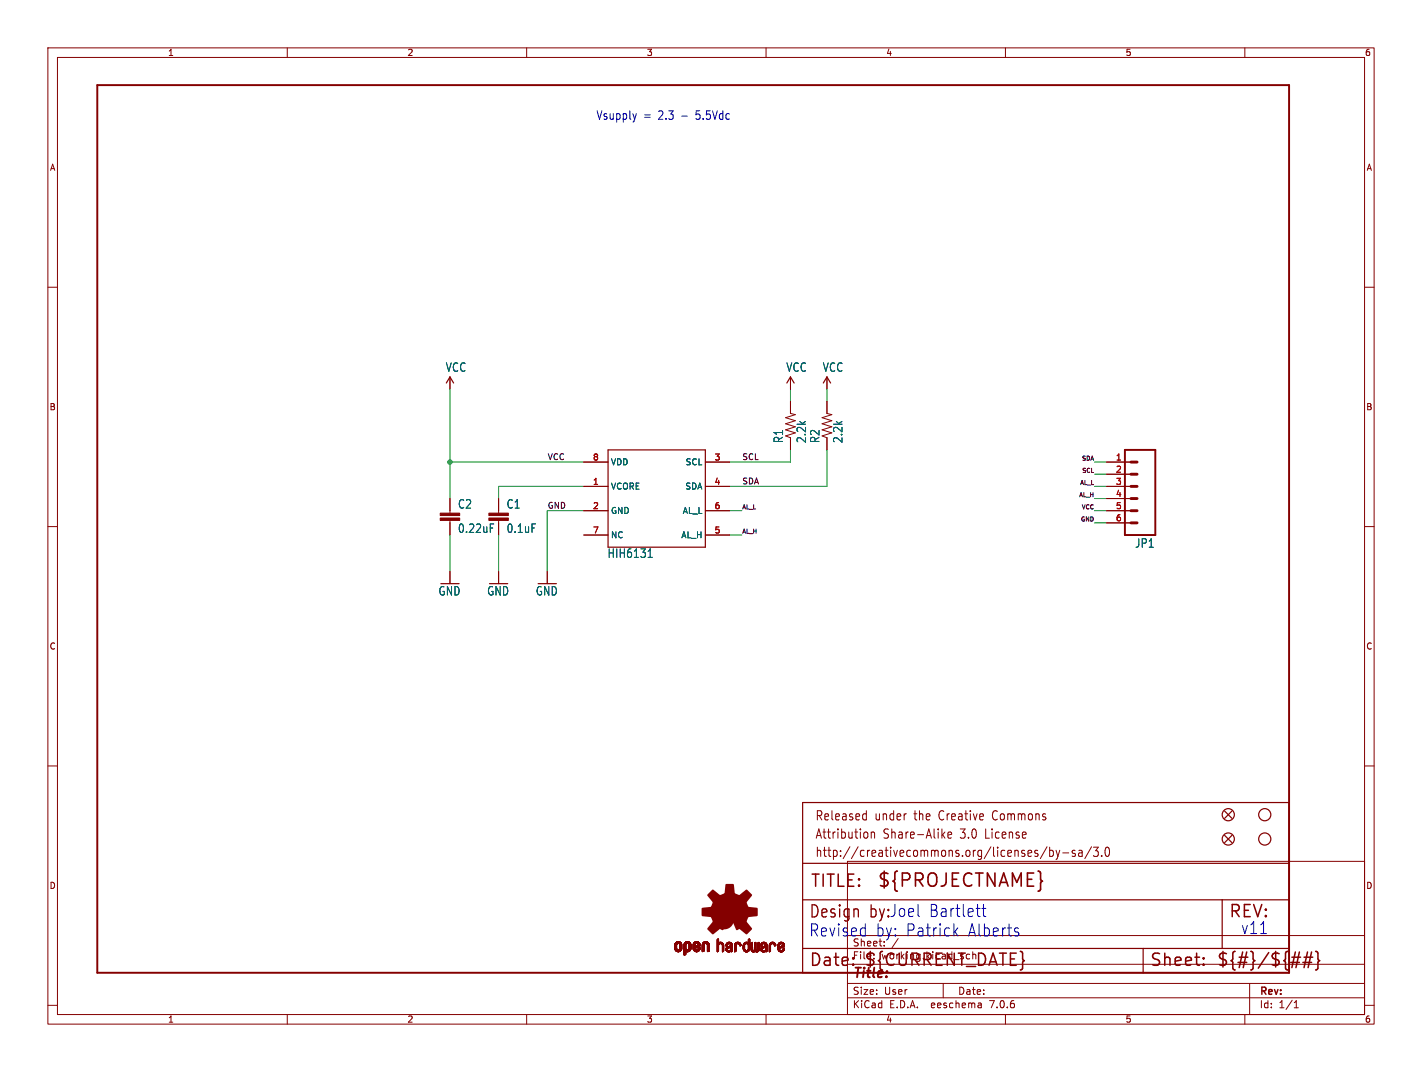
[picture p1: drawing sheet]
<svg xmlns="http://www.w3.org/2000/svg" width="297mm" height="224mm" viewBox="0 0 297 224" stroke-linecap="round" stroke-linejoin="round" font-family="sans-serif">
<defs><g id="words">
<text font-size="3.8" fill="#840000" x="183.1" y="185.7">${PROJECTNAME}</text>
<g font-size="3.5" fill="#840000">
<text x="169.2" y="185.7">TITLE:</text>
<text x="168.9" y="192.1">Design</text>
<text x="256.5" y="192.1">REV:</text>
<text x="168.9" y="202.2">Date:</text>
<text x="180.3" y="202.2">${CURRENT_DATE}</text>
<text x="240" y="202.2">Sheet:</text>
<text x="254" y="202.2">${#}/${##}</text>
</g>
<g font-size="3.5" fill="#0000c2">
<text x="193.9" y="191.8">Bartlett</text>
<text x="168.9" y="195.8">Revised</text>
<text x="181.6" y="192.1">by:Joel</text>
<text x="182.8" y="195.8">by: Patrick</text>
<text x="202.1" y="195.8">Alberts</text>
<text x="259.1" y="195.3">v11</text>
</g>
<text font-size="2.8" fill="#840000" x="178" y="204.8">Title:</text>
<g font-size="2.7" fill="#840000">
<text x="170.2" y="171.7">Released</text>
<text x="182.7" y="171.7">under</text>
<text x="191.1" y="171.7">the</text>
<text x="196.5" y="171.7">Creative</text>
<text x="208" y="171.7">Commons</text>
<text x="170.2" y="175.5">Attribution</text>
<text x="170.2" y="179.3">http://creativecommons.org/licenses/by-sa/3.0</text>
<text x="184.5" y="175.5">Share-Alike</text>
<text x="200.8" y="175.5">3.0</text>
<text x="206.2" y="175.5">License</text>
</g>
<g font-size="2.5" fill="#0000c2">
<text x="124.5" y="25.2">Vsupply</text>
<text x="134.3" y="25.2">=</text>
<text x="137.5" y="25.2">2.3</text>
<text x="142.4" y="25.2">-</text>
<text x="145.6" y="25.2">5.5Vdc</text>
</g>
<g font-size="2.5" fill="#006464">
<text x="93" y="77.9">VCC</text>
<text x="164.1" y="77.9">VCC</text>
<text x="171.8" y="77.9">VCC</text>
<text x="163.7" y="92.7" transform="rotate(-90 163.7 92.7)">R1</text>
<text x="168.5" y="92.7" transform="rotate(-90 168.5 92.7)">2.2k</text>
<text x="171.4" y="92.7" transform="rotate(-90 171.4 92.7)">R2</text>
<text x="176.2" y="92.7" transform="rotate(-90 176.2 92.7)">2.2k</text>
<text x="95.6" y="106.4">C2</text>
<text x="105.7" y="106.4">C1</text>
<text x="95.6" y="111.5">0.22uF</text>
<text x="105.7" y="111.5">0.1uF</text>
<text x="126.8" y="116.7">HIH6131</text>
<text x="237" y="114.6">JP1</text>
<text x="91.5" y="124.6">GND</text>
<text x="101.7" y="124.6">GND</text>
<text x="111.8" y="124.6">GND</text>
</g>
<g font-size="2.1" fill="#840000">
<text x="178" y="197.9">Sheet:</text>
<text x="178" y="200.6">File:</text>
<text x="184.1" y="200.6">working.kicad_sch</text>
<text x="178" y="208">Size:</text>
<text x="184.7" y="208">User</text>
<text x="200" y="208">Date:</text>
<text x="263" y="208.2">Rev:</text>
<text x="178" y="210.8">KiCad</text>
<text x="185.7" y="210.8">E.D.A.</text>
<text x="194.6" y="210.8">eeschema</text>
<text x="207" y="210.8">7.0.6</text>
<text x="263" y="210.8">Id:</text>
<text x="267.1" y="210.8">1/1</text>
</g>
<g font-size="1.8" fill="#840000">
<text x="35" y="11.9">1</text>
<text x="85" y="11.9">2</text>
<text x="135" y="11.9">3</text>
<text x="185" y="11.9">4</text>
<text x="235" y="11.9">5</text>
<text x="285" y="11.9">6</text>
<text x="10.3" y="35.9">A</text>
<text x="285.3" y="35.9">A</text>
<text x="10.3" y="85.9">B</text>
<text x="285.3" y="85.9">B</text>
<text x="10.3" y="135.9">C</text>
<text x="285.3" y="135.9">C</text>
<text x="10.3" y="185.9">D</text>
<text x="285.3" y="185.9">D</text>
<text x="35" y="213.8">1</text>
<text x="85" y="213.8">2</text>
<text x="135" y="213.8">3</text>
<text x="185" y="213.8">4</text>
<text x="235" y="213.8">5</text>
<text x="285" y="213.8">6</text>
</g>
<g font-size="1.8" fill="#a90000">
<text x="123.8" y="101.3">1</text>
<text x="123.8" y="96.3">8</text>
<text x="149.2" y="96.3">3</text>
<text x="149.2" y="101.3">4</text>
<text x="233" y="96.3">1</text>
<text x="233" y="98.8">2</text>
<text x="233" y="101.3">3</text>
<text x="123.8" y="106.4">2</text>
<text x="149.2" y="106.4">6</text>
<text x="233" y="103.9">4</text>
<text x="233" y="106.4">5</text>
<text x="123.8" y="111.5">7</text>
<text x="149.2" y="111.5">5</text>
<text x="233" y="109">6</text>
</g>
<g font-size="1.8" fill="#006464">
<text x="127.5" y="97.4">VDD</text>
<text x="143.1" y="97.4">SCL</text>
<text x="127.5" y="102.5">VCORE</text>
<text x="127.5" y="107.5">GND</text>
<text x="142.5" y="107.5">AL_L</text>
<text x="143" y="102.5">SDA</text>
<text x="127.5" y="112.6">NC</text>
<text x="142.2" y="112.6">AL_H</text>
</g>
<g font-size="1.7" fill="#0f0f0f">
<text x="114.3" y="96.2">VCC</text>
<text x="154.9" y="96.2">SCL</text>
<text x="154.9" y="101.3">SDA</text>
<text x="114.3" y="106.3">GND</text>
</g>
<g font-size="1.2" fill="#0f0f0f">
<text x="225.4" y="101.4">AL_L</text>
<text x="225.8" y="96.3">SDA</text>
<text x="225.9" y="98.8">SCL</text>
<text x="154.9" y="106.4">AL_L</text>
<text x="225.2" y="103.9">AL_H</text>
<text x="225.8" y="106.4">VCC</text>
<text x="154.9" y="111.5">AL_H</text>
<text x="225.6" y="109">GND</text>
</g>
</g></defs>
<g fill="none" stroke="#840000" stroke-width=".21">
<path d="M10 10h277v203.9h-277zM12 12h273v199.9h-273zM60 10v2M110 10v2M160 10v2M210 10v2M260 10v2M10 60h2M285 60h2M94 78.7v2.6M165.1 78.7v2.6M172.7 78.7v2.6"/>
<path d="M121.9 96.5h5.1M147.3 96.5h5.1M165.1 83.8v2.6l1 .2-2 .6 2 .7-2 .6 2 .7-2 .6 2 .6-2 .7 1 .3v2.6M172.7 83.8v2.6l1 .2-2 .6 2 .7-2 .6 2 .7-2 .6 2 .6-2 .7 1 .3v2.6M231.1 96.5h5.1M231.1 99.1h5.1M10 110h2M94 104.1v3.1M94 108.7v3.1M94 119.4v2.5M104.1 104.1v3.1M104.1 108.7v3.1"/>
<path d="M104.1 119.4v2.5M114.3 119.4v2.5M121.9 101.6h5.1M121.9 106.7h5.1M121.9 111.8h5.1M147.3 101.6h5.1M147.3 106.7h5.1M147.3 111.8h5.1M231.1 101.6h5.1M231.1 104.1h5.1M231.1 106.7h5.1M231.1 109.2h5.1"/>
<path d="M285 110h2M10 160h2M285 160h2M177 179.9h108v32h-108zM180.5 170l.4 .1M180.9 169.3v2M180.9 171.2l-.4 .1M181.2 174v.9M182 173.8v1.3M182 174l.2-.2 .4 .1 .1 1.2M196.9 174.4l.5 .7M197.4 173.8l-.7 .7"/>
<path d="M198 174.4l.8-.1-.1-.4-.5-.1-.2 .3 .1 .9h.6M218.7 176.9l-1.4 2.5M219.2 177v1.9M219.2 177.7l.5-.1 .3 .4-.1 .8h-.7M220.6 177.6l.4 1.3M221 178.9l-.2 .5-.2 .1M221.3 177.6l-.3 1.3M222 178.2h1.2M224.5 177.7l-.3-.1-.3 .3 .1 .3 .5 .1v.5h-.6M225.3 177.7h.7v1.2M226 178.1l-.5 .1a.4 .4 0 0 0-.3 .3 .4 .4 0 0 0 .3 .4l.5-.1M228 176.9l-1.4 2.5"/>
<path d="M228.4 177h1l-.6 .7 .5 .2v.8l-.2 .2h-.5l-.2-.2M230.1 178.7v.2M231 177.1l.3-.1a1.34 1.34 0 0 1 0 1.9h-.1a1.44 1.44 0 0 1-.2-1.8zM177 195.4h108M187.6 196l-1.3 2M10 210h2M60 211.9v2M110 211.9v2M160 211.9v2M177 208.4h108M177 205.4h108M177 201.4h108"/>
<path d="M197 205.4v3M204.9 209.6l.1 .9M205 210.4l-.2 .1M205 209.9h-.2M210 211.9v2M260 211.9v2M261 205.4v6.5M270.3 210.5h.9M270.3 209.4l.4-.4v1.5M285 210h2"/>
</g>
<g fill="none" stroke="#840000" stroke-width=".25">
<path d="M93.2 80l.8-1.3 .7 1.3M127 94h20.3v20.3h-20.3zM164.3 80l.8-1.3 .8 1.3M172 80l.7-1.3 .8 1.3M167.6 167.6h101.6v35.6h-101.6zM255.8 169.4l1.5 1.5M255.8 174.5l1.5 1.5M257.3 169.4l-1.5 1.5M257.3 174.5l-1.5 1.5M167.6 198.1h101.6M167.6 180.3h101.6M167.6 188h101.6"/>
<path d="M238.8 198.1v5.1M255.3 188v10.1"/>
<circle cx="256.5" cy="170.2" r="1.27"/>
<circle cx="256.5" cy="175.3" r="1.27"/>
<circle cx="264.2" cy="170.2" r="1.27"/>
<circle cx="264.2" cy="175.3" r="1.27"/>
</g>
<g fill="#840000" stroke="#840000" stroke-width=".21">
<path d="M91.9 108.2h4.1v.5h-4.1z"/>
<path d="M91.9 107.2h4.1v.5h-4.1z"/>
<path d="M102.1 108.2h4.1v.5h-4.1z"/>
<path d="M102.1 107.2h4.1v.5h-4.1z"/>
<path d="M140.9 198.1h.4z"/>
<path d="M140.9 198l.4 .1z"/>
<path d="M140.9 198h.4z"/>
<path d="M140.9 197.9l.4 .1z"/>
<path d="M140.9 197.9h.4z"/>
<path d="M140.9 197.8l.4 .1z"/>
<path d="M140.9 197.8h.4z"/>
<path d="M140.9 197.7l.4 .1z"/>
<path d="M140.9 197.7h.4z"/>
<path d="M140.9 197.6l.4 .1z"/>
<path d="M140.9 197.6h.4z"/>
<path d="M140.9 197.5l.4 .1z"/>
<path d="M140.9 197.5h.4z"/>
<path d="M140.9 197.4l.4 .1z"/>
<path d="M140.9 197.4h.4z"/>
<path d="M141 198.2h.4z"/>
<path d="M141 198.2h.3z"/>
<path d="M141 198.1l.3 .1z"/>
<path d="M141 197.4h.3z"/>
<path d="M141 197.3l.3 .1z"/>
<path d="M141 197.3h.3z"/>
<path d="M141 197.3h.4z"/>
<path d="M141 198.3h.4z"/>
<path d="M141 198.2l.4 .1z"/>
<path d="M141 197.2l.4 .1z"/>
<path d="M141 197.2h.4z"/>
<path d="M141 198.3l.5 .1z"/>
<path d="M141 198.3h.5z"/>
<path d="M141 197.1l.5 .1z"/>
<path d="M141 197.1h.5z"/>
<path d="M141 198.4h.5z"/>
<path d="M141 198.4h.6z"/>
<path d="M141 197.1h.6z"/>
<path d="M141 198.4h1.3z"/>
<path d="M141 197.1h1.3z"/>
<path d="M141 198.5h1.3z"/>
<path d="M141 198.4l1.3 .1z"/>
<path d="M141 197l1.3 .1z"/>
<path d="M141 197h1.3z"/>
<path d="M141.1 198.5h1.2z"/>
<path d="M141.1 197h1.2z"/>
<path d="M141.1 197h1.1z"/>
<path d="M141.1 198.5h1.1z"/>
<path d="M141.1 196.9l1.1 .1z"/>
<path d="M141.1 198.5l1.1 .1z"/>
<path d="M141.1 196.9h1.1z"/>
<path d="M141.1 198.6h1.1z"/>
<path d="M141.2 198.6h1z"/>
<path d="M141.2 196.9h1z"/>
<path d="M141.2 198.6l.9 .1z"/>
<path d="M141.2 196.8l.9 .1z"/>
<path d="M141.2 198.7h.9z"/>
<path d="M141.2 196.8h.9z"/>
<path d="M141.3 196.8h.8z"/>
<path d="M141.3 198.7h.8z"/>
<path d="M141.3 198.7h.7z"/>
<path d="M141.3 196.8h.7z"/>
<path d="M141.4 198.7l.6 .1z"/>
<path d="M141.4 196.7l.6 .1z"/>
<path d="M141.4 198.8h.5z"/>
<path d="M141.4 196.7h.5z"/>
<path d="M141.5 198.8h.4z"/>
<path d="M141.5 196.7h.4z"/>
<path d="M141.5 198.8h.3z"/>
<path d="M141.5 196.7h.3z"/>
<path d="M141.6 198.8h.2z"/>
<path d="M141.6 196.7h.2z"/>
<path d="M141.7 197.1h.6z"/>
<path d="M141.8 198.4h.5z"/>
<path d="M141.8 197.1h.5z"/>
<path d="M141.9 198.4h.5z"/>
<path d="M141.9 197.1h.4z"/>
<path d="M141.9 198.3l.5 .1z"/>
<path d="M141.9 198.3h.5z"/>
<path d="M141.9 197.1l.5 .1z"/>
<path d="M141.9 197.2h.5z"/>
<path d="M142 198.3h.4z"/>
<path d="M142 197.2h.4z"/>
<path d="M142 197.2l.4 .1z"/>
<path d="M142 198.2l.4 .1z"/>
<path d="M142 198.2h.4z"/>
<path d="M142 197.3h.4z"/>
<path d="M142 198.1l.4 .1z"/>
<path d="M142 198.1h.4z"/>
<path d="M142 198l.4 .1z"/>
<path d="M142 198h.4z"/>
<path d="M142 197.9l.4 .1z"/>
<path d="M142 197.9h.4z"/>
<path d="M142 197.8l.4 .1z"/>
<path d="M142 197.8h.4z"/>
<path d="M142 197.7l.4 .1z"/>
<path d="M142 197.7h.4z"/>
<path d="M142 197.6l.4 .1z"/>
<path d="M142 197.6h.4z"/>
<path d="M142 197.5l.4 .1z"/>
<path d="M142 197.5h.4z"/>
<path d="M142 197.4l.4 .1z"/>
<path d="M142 197.4h.4z"/>
<path d="M142 197.3l.4 .1z"/>
<path d="M142.9 199.4l.2 .1z"/>
<path d="M142.9 199.4h.2z"/>
<path d="M142.9 199.4h.3z"/>
<path d="M142.9 199.3l.3 .1z"/>
<path d="M142.9 199.3h.3z"/>
<path d="M142.9 199.2l.3 .1z"/>
<path d="M142.9 199.2h.3z"/>
<path d="M142.9 199.1l.3 .1z"/>
<path d="M142.9 199.1h.3z"/>
<path d="M142.9 199l.3 .1z"/>
<path d="M142.9 199h.3z"/>
<path d="M142.9 198.9l.3 .1z"/>
<path d="M142.9 198.9h.3z"/>
<path d="M142.9 198.8l.3 .1z"/>
<path d="M142.9 198.8h.3z"/>
<path d="M142.9 198.8h.4z"/>
<path d="M142.9 198.7l1 .1z"/>
<path d="M142.9 198.7h1z"/>
<path d="M142.9 198.7h1.1z"/>
<path d="M142.9 198.6l1.2 .1z"/>
<path d="M142.9 198.6h1.2z"/>
<path d="M142.9 198.6h1.3z"/>
<path d="M142.9 198.5l1.3 .1z"/>
<path d="M142.9 198.5h1.3z"/>
<path d="M142.9 198.4l1.3 .1z"/>
<path d="M142.9 198.4h1.3z"/>
<path d="M142.9 198.4h.6z"/>
<path d="M142.9 198.4h.5z"/>
<path d="M142.9 198.3l.5 .1z"/>
<path d="M142.9 198.3h.5z"/>
<path d="M142.9 198.3h.4z"/>
<path d="M142.9 198.2l.4 .1z"/>
<path d="M142.9 198.2h.4z"/>
<path d="M142.9 198.2h.3z"/>
<path d="M142.9 198.1l.3 .1z"/>
<path d="M142.9 198.1h.3z"/>
<path d="M142.9 198l.3 .1z"/>
<path d="M142.9 198h.3z"/>
<path d="M142.9 197.9l.3 .1z"/>
<path d="M142.9 197.9h.3z"/>
<path d="M142.9 197.8l.3 .1z"/>
<path d="M142.9 197.8h.3z"/>
<path d="M142.9 197.7l.3 .1z"/>
<path d="M142.9 197.7h.3z"/>
<path d="M142.9 197.6l.3 .1z"/>
<path d="M142.9 197.6h.3z"/>
<path d="M142.9 197.5l.3 .1z"/>
<path d="M142.9 197.5h.3z"/>
<path d="M142.9 197.4l.3 .1z"/>
<path d="M142.9 197.4h.3z"/>
<path d="M142.9 197.3l.3 .1z"/>
<path d="M142.9 197.3h.3z"/>
<path d="M142.9 197.3h.4z"/>
<path d="M142.9 199.5h.1z"/>
<path d="M142.9 197.2l.4 .1z"/>
<path d="M142.9 197.2h.4z"/>
<path d="M142.9 197.2h.5z"/>
<path d="M142.9 197.1l.5 .1z"/>
<path d="M142.9 197.1h.5z"/>
<path d="M142.9 197.1h.6z"/>
<path d="M142.9 197.1h1.3z"/>
<path d="M142.9 197l1.3 .1z"/>
<path d="M142.9 197h1.3z"/>
<path d="M143 197h1.2z"/>
<path d="M143 196.9l1.2 .1z"/>
<path d="M143 196.9h1.2z"/>
<path d="M143 196.9h1.1z"/>
<path d="M143.1 196.9h1z"/>
<path d="M143.1 196.8l1 .1z"/>
<path d="M143.1 196.8h.9z"/>
<path d="M143.2 196.8h.8z"/>
<path d="M143.2 196.8h.7z"/>
<path d="M143.3 196.7l.6 .1z"/>
<path d="M143.3 198.8h.5z"/>
<path d="M143.3 196.7h.5z"/>
<path d="M143.4 198.8h.4z"/>
<path d="M143.4 196.7h.4z"/>
<path d="M143.4 196.7h.3z"/>
<path d="M143.5 198.8h.2z"/>
<path d="M143.5 196.7h.2z"/>
<path d="M143.6 197.1h.6z"/>
<path d="M143.7 198.4h.5z"/>
<path d="M143.7 198.4h.6z"/>
<path d="M143.7 197.1h.6z"/>
<path d="M143.8 198.4h.5z"/>
<path d="M143.8 197.1h.5z"/>
<path d="M143.8 198.3l.5 .1z"/>
<path d="M143.8 197.1l.5 .1z"/>
<path d="M143.8 198.3h.5z"/>
<path d="M143.8 197.2h.5z"/>
<path d="M143.9 198.3h.4z"/>
<path d="M143.9 197.2h.4z"/>
<path d="M143.9 197.2l.4 .1z"/>
<path d="M143.9 198.2l.4 .1z"/>
<path d="M143.9 197.3h.4z"/>
<path d="M143.9 198.2h.4z"/>
<path d="M143.9 198.1l.4 .1z"/>
<path d="M143.9 198.1h.4z"/>
<path d="M143.9 197.4h.4z"/>
<path d="M143.9 197.3l.4 .1z"/>
<path d="M143.9 198l.4 .1z"/>
<path d="M143.9 198h.4z"/>
<path d="M143.9 197.9l.4 .1z"/>
<path d="M143.9 197.9h.4z"/>
<path d="M143.9 197.8l.4 .1z"/>
<path d="M143.9 197.8h.4z"/>
<path d="M143.9 197.7l.4 .1z"/>
<path d="M143.9 197.7h.4z"/>
<path d="M143.9 197.6l.4 .1z"/>
<path d="M143.9 197.6h.4z"/>
<path d="M143.9 197.5l.4 .1z"/>
<path d="M143.9 197.5h.4z"/>
<path d="M143.9 197.4l.4 .1z"/>
<path d="M144.8 198.2h.4z"/>
<path d="M144.8 198.1l.4 .1z"/>
<path d="M144.8 198.1h.4z"/>
<path d="M144.8 198.1h.5z"/>
<path d="M144.8 198l.5 .1z"/>
<path d="M144.8 198h.5z"/>
<path d="M144.8 198h.6z"/>
<path d="M144.8 198h.7z"/>
<path d="M144.8 197.9l.7 .1z"/>
<path d="M144.8 197.9h.7z"/>
<path d="M144.8 197.9h.8z"/>
<path d="M144.8 197.9h.9z"/>
<path d="M144.8 197.8l.9 .1z"/>
<path d="M144.8 197.8h.9z"/>
<path d="M144.8 197.8h1z"/>
<path d="M144.8 197.8h1.1z"/>
<path d="M144.8 197.7l1.1 .1z"/>
<path d="M144.8 197.7h1.2z"/>
<path d="M144.8 197.7h1.3z"/>
<path d="M144.8 197.6l1.4 .1z"/>
<path d="M144.8 197.6h1.4z"/>
<path d="M144.8 197.6h.4z"/>
<path d="M144.8 197.6h.3z"/>
<path d="M144.8 197.5l.3 .1z"/>
<path d="M144.8 197.5h.3z"/>
<path d="M144.8 197.4l.3 .1z"/>
<path d="M144.8 197.4h.3z"/>
<path d="M144.8 197.4h.4z"/>
<path d="M144.8 197.3l.4 .1z"/>
<path d="M144.8 197.3h.4z"/>
<path d="M144.8 198.3h.5z"/>
<path d="M144.8 198.3h.4z"/>
<path d="M144.8 198.2l.4 .1z"/>
<path d="M144.8 197.2l.4 .1z"/>
<path d="M144.8 197.2h.4z"/>
<path d="M144.8 198.4h.5z"/>
<path d="M144.8 198.3l.5 .1z"/>
<path d="M144.8 197.2h.5z"/>
<path d="M144.8 197.1l.5 .1z"/>
<path d="M144.8 197.1h.5z"/>
<path d="M144.8 198.4h.6z"/>
<path d="M144.8 197.1h.6z"/>
<path d="M144.8 198.4h1.3z"/>
<path d="M144.9 198.5h1.2z"/>
<path d="M144.9 198.4l1.2 .1z"/>
<path d="M144.9 197.1h1.2z"/>
<path d="M144.9 197l1.2 .1z"/>
<path d="M144.9 197h1.2z"/>
<path d="M144.9 198.5l1.1 .1z"/>
<path d="M144.9 198.6h1.1z"/>
<path d="M144.9 196.9l1.2 .1z"/>
<path d="M144.9 196.9h1.2z"/>
<path d="M145 198.6h1z"/>
<path d="M145 196.9h1z"/>
<path d="M145 198.6l1 .1z"/>
<path d="M145 196.8l1 .1z"/>
<path d="M145 198.7h.9z"/>
<path d="M145.1 196.8h.9z"/>
<path d="M145.1 198.7h.8z"/>
<path d="M145.1 196.8h.8z"/>
<path d="M145.1 196.8h.7z"/>
<path d="M145.2 198.7h.6z"/>
<path d="M145.2 196.7l.6 .1z"/>
<path d="M145.2 198.7l.6 .1z"/>
<path d="M145.2 196.7h.6z"/>
<path d="M145.2 198.8h.6z"/>
<path d="M145.2 197.6h1z"/>
<path d="M145.3 197.6h.9z"/>
<path d="M145.3 196.7h.4z"/>
<path d="M145.3 198.8h.4z"/>
<path d="M145.3 198.8h.3z"/>
<path d="M145.4 198.8h.2z"/>
<path d="M145.4 197.6h.8z"/>
<path d="M145.4 196.7h.2z"/>
<path d="M145.4 197.5l.8 .1z"/>
<path d="M145.4 197.5h.8z"/>
<path d="M145.5 197.5h.7z"/>
<path d="M145.6 197.5h.6z"/>
<path d="M145.6 197.1h.5z"/>
<path d="M145.6 198.4h.5z"/>
<path d="M145.6 197.1h.6z"/>
<path d="M145.6 197.4l.6 .1z"/>
<path d="M145.7 198.4h.5z"/>
<path d="M145.7 197.4h.5z"/>
<path d="M145.7 197.1h.5z"/>
<path d="M145.7 197.1l.5 .1z"/>
<path d="M145.7 198.3l.5 .1z"/>
<path d="M145.7 197.2h.5z"/>
<path d="M145.7 198.3h.5z"/>
<path d="M145.8 198.3h.4z"/>
<path d="M145.8 197.2h.4z"/>
<path d="M145.8 197.4h.4z"/>
<path d="M145.8 197.2l.4 .1z"/>
<path d="M145.8 197.3h.4z"/>
<path d="M145.8 198.2l.4 .1z"/>
<path d="M145.8 198.2h.4z"/>
<path d="M145.8 197.3l.4 .1z"/>
<path d="M145.8 198.1l.4 .1z"/>
<path d="M145.8 198.1h.4z"/>
<path d="M145.9 198.1h.3z"/>
<path d="M145.9 198l.3 .1z"/>
<path d="M145.9 198h.3z"/>
<path d="M146 198h.2z"/>
<path d="M146 197.9l.2 .1z"/>
<path d="M146 197.9h.2z"/>
<path d="M146.7 198.7h.2z"/>
<path d="M146.7 198.7h.3z"/>
<path d="M146.7 198.6l.3 .1z"/>
<path d="M146.7 198.6h.4z"/>
<path d="M146.7 198.5l.4 .1z"/>
<path d="M146.7 198.5h.4z"/>
<path d="M146.7 198.4l.4 .1z"/>
<path d="M146.7 198.4h.4z"/>
<path d="M146.7 198.3l.4 .1z"/>
<path d="M146.7 198.3h.4z"/>
<path d="M146.7 198.2l.4 .1z"/>
<path d="M146.7 198.2h.4z"/>
<path d="M146.7 198.1l.4 .1z"/>
<path d="M146.7 198.1h.4z"/>
<path d="M146.7 198l.4 .1z"/>
<path d="M146.7 198h.4z"/>
<path d="M146.7 197.9l.4 .1z"/>
<path d="M146.7 197.9h.4z"/>
<path d="M146.7 197.8l.4 .1z"/>
<path d="M146.7 197.8h.4z"/>
<path d="M146.7 197.7l.4 .1z"/>
<path d="M146.7 197.7h.4z"/>
<path d="M146.7 197.6l.4 .1z"/>
<path d="M146.7 197.6h.4z"/>
<path d="M146.7 197.5l.4 .1z"/>
<path d="M146.7 197.5h.4z"/>
<path d="M146.7 197.4l.4 .1z"/>
<path d="M146.7 197.4h.4z"/>
<path d="M146.7 197.3l.4 .1z"/>
<path d="M146.7 197.3h.4z"/>
<path d="M146.7 198.7l.2 .1z"/>
<path d="M146.7 198.8h.1z"/>
<path d="M146.7 197.2l.4 .1z"/>
<path d="M146.7 197.2h.4z"/>
<path d="M146.7 197.2h.5z"/>
<path d="M146.7 197.1l.5 .1z"/>
<path d="M146.7 197.1h.5z"/>
<path d="M146.7 197.1h.6z"/>
<path d="M146.8 197.1h.6z"/>
<path d="M146.8 197.1h1.3z"/>
<path d="M146.8 197l1.3 .1z"/>
<path d="M146.8 197h1.3z"/>
<path d="M146.8 197h1.2z"/>
<path d="M146.8 196.9l1.2 .1z"/>
<path d="M146.8 196.9h1.2z"/>
<path d="M146.9 196.9h1.1z"/>
<path d="M146.9 196.9h1z"/>
<path d="M146.9 196.8l1 .1z"/>
<path d="M146.9 196.8h1z"/>
<path d="M147 196.8h.8z"/>
<path d="M147.1 196.8h.6z"/>
<path d="M147.1 196.7l.6 .1z"/>
<path d="M147.1 196.7h.6z"/>
<path d="M147.2 196.7h.4z"/>
<path d="M147.3 196.7h.3z"/>
<path d="M147.3 196.7h.2z"/>
<path d="M147.5 197.1h.6z"/>
<path d="M147.6 197.1h.5z"/>
<path d="M147.6 197.1l.5 .1z"/>
<path d="M147.6 197.2h.5z"/>
<path d="M147.7 197.2h.4z"/>
<path d="M147.7 197.2l.4 .1z"/>
<path d="M147.7 197.3h.4z"/>
<path d="M147.7 198.7h.3z"/>
<path d="M147.7 198.7h.4z"/>
<path d="M147.7 198.6l.4 .1z"/>
<path d="M147.7 198.6h.5z"/>
<path d="M147.7 198.5l.5 .1z"/>
<path d="M147.7 198.5h.5z"/>
<path d="M147.7 198.4l.5 .1z"/>
<path d="M147.7 198.4h.5z"/>
<path d="M147.7 198.3l.5 .1z"/>
<path d="M147.7 198.3h.5z"/>
<path d="M147.7 198.2l.5 .1z"/>
<path d="M147.7 198.2h.5z"/>
<path d="M147.7 198.1l.5 .1z"/>
<path d="M147.7 198.1h.5z"/>
<path d="M147.7 198l.5 .1z"/>
<path d="M147.7 198h.5z"/>
<path d="M147.7 197.9l.5 .1z"/>
<path d="M147.7 197.9h.5z"/>
<path d="M147.7 197.8l.5 .1z"/>
<path d="M147.7 197.8h.5z"/>
<path d="M147.7 197.7l.5 .1z"/>
<path d="M147.7 197.7h.5z"/>
<path d="M147.7 197.6l.5 .1z"/>
<path d="M147.7 197.6h.5z"/>
<path d="M147.7 197.5l.5 .1z"/>
<path d="M147.7 197.5h.5z"/>
<path d="M147.7 197.4l.5 .1z"/>
<path d="M147.7 197.4h.5z"/>
<path d="M147.7 197.3l.5 .1z"/>
<path d="M147.8 198.7l.2 .1z"/>
<path d="M147.8 198.7h.2z"/>
<path d="M147.8 198.8h.1z"/>
<path d="M149.8 198.8h.1z"/>
<path d="M149.8 198.8h.2z"/>
<path d="M149.8 196.3h.3z"/>
<path d="M149.8 198.7l.2 .1z"/>
<path d="M149.8 198.7h.2z"/>
<path d="M149.8 198.7h.3z"/>
<path d="M149.8 198.6l.3 .1z"/>
<path d="M149.8 198.6h.3z"/>
<path d="M149.8 198.5l.3 .1z"/>
<path d="M149.8 198.5h.3z"/>
<path d="M149.8 198.4l.3 .1z"/>
<path d="M149.8 198.4h.3z"/>
<path d="M149.8 198.3l.3 .1z"/>
<path d="M149.8 198.3h.3z"/>
<path d="M149.8 198.2l.3 .1z"/>
<path d="M149.8 198.2h.3z"/>
<path d="M149.8 198.1l.3 .1z"/>
<path d="M149.8 198.1h.3z"/>
<path d="M149.8 198l.3 .1z"/>
<path d="M149.8 198h.3z"/>
<path d="M149.8 197.9l.3 .1z"/>
<path d="M149.8 197.9h.3z"/>
<path d="M149.8 197.8l.3 .1z"/>
<path d="M149.8 197.8h.3z"/>
<path d="M149.8 197.7l.3 .1z"/>
<path d="M149.8 197.7h.3z"/>
<path d="M149.8 197.6l.3 .1z"/>
<path d="M149.8 197.6h.3z"/>
<path d="M149.8 197.5l.3 .1z"/>
<path d="M149.8 197.5h.3z"/>
<path d="M149.8 197.4l.3 .1z"/>
<path d="M149.8 197.4h.3z"/>
<path d="M149.8 197.3l.3 .1z"/>
<path d="M149.8 197.3h.3z"/>
<path d="M149.8 197.3h.4z"/>
<path d="M149.8 197.2l.4 .1z"/>
<path d="M149.8 197.2h.4z"/>
<path d="M149.8 197.2h.5z"/>
<path d="M149.8 197.1l.5 .1z"/>
<path d="M149.8 197.1h.5z"/>
<path d="M149.8 197.1h.6z"/>
<path d="M149.8 197.1h1.2z"/>
<path d="M149.8 197l1.2 .1z"/>
<path d="M149.8 197h1.2z"/>
<path d="M149.8 197h1.1z"/>
<path d="M149.8 196.9l1.1 .1z"/>
<path d="M149.8 196.9h1.1z"/>
<path d="M149.8 196.9h1z"/>
<path d="M149.8 196.9h.3z"/>
<path d="M149.8 196.8l.3 .1z"/>
<path d="M149.8 196.8h.3z"/>
<path d="M149.8 196.7l.3 .1z"/>
<path d="M149.8 196.7h.3z"/>
<path d="M149.8 196.6l.3 .1z"/>
<path d="M149.8 196.6h.3z"/>
<path d="M149.8 196.5l.3 .1z"/>
<path d="M149.8 196.5h.3z"/>
<path d="M149.8 196.4l.3 .1z"/>
<path d="M149.8 196.4h.3z"/>
<path d="M149.8 196.3l.3 .1z"/>
<path d="M149.8 196.2l.3 .1z"/>
<path d="M149.8 196.2h.3z"/>
<path d="M149.9 196.2h.2z"/>
<path d="M150.2 196.9h.6z"/>
<path d="M150.2 196.9h.5z"/>
<path d="M150.3 196.8l.4 .1z"/>
<path d="M150.3 196.8h.4z"/>
<path d="M150.5 197.1h.5z"/>
<path d="M150.6 197.1h.4z"/>
<path d="M150.7 197.1l.4 .1z"/>
<path d="M150.7 197.2h.4z"/>
<path d="M150.8 197.2h.3z"/>
<path d="M150.8 197.2l.3 .1z"/>
<path d="M150.8 197.3h.3z"/>
<path d="M150.8 197.3l.3 .1z"/>
<path d="M150.8 197.4h.3z"/>
<path d="M150.9 197.4h.2z"/>
<path d="M150.9 197.5h.2z"/>
<path d="M150.9 197.4l.2 .1z"/>
<path d="M150.9 198.8h.1z"/>
<path d="M150.9 198.8h.2z"/>
<path d="M150.9 198.7l.2 .1z"/>
<path d="M150.9 198.7h.2z"/>
<path d="M150.9 198.6l.2 .1z"/>
<path d="M150.9 198.6h.2z"/>
<path d="M150.9 198.5l.2 .1z"/>
<path d="M150.9 198.5h.2z"/>
<path d="M150.9 198.4l.2 .1z"/>
<path d="M150.9 198.4h.2z"/>
<path d="M150.9 198.3l.2 .1z"/>
<path d="M150.9 198.3h.2z"/>
<path d="M150.9 198.2l.2 .1z"/>
<path d="M150.9 198.2h.2z"/>
<path d="M150.9 198.1l.2 .1z"/>
<path d="M150.9 198.1h.2z"/>
<path d="M150.9 198l.2 .1z"/>
<path d="M150.9 198h.2z"/>
<path d="M150.9 197.9l.2 .1z"/>
<path d="M150.9 197.9h.2z"/>
<path d="M150.9 197.8l.2 .1z"/>
<path d="M150.9 197.8h.2z"/>
<path d="M150.9 197.7l.2 .1z"/>
<path d="M150.9 197.7h.2z"/>
<path d="M150.9 197.6l.2 .1z"/>
<path d="M150.9 197.6h.2z"/>
<path d="M150.9 197.5l.2 .1z"/>
<path d="M151.6 198.4h.3z"/>
<path d="M151.6 198.3l.3 .1z"/>
<path d="M151.6 198.3h.3z"/>
<path d="M151.6 198.2l.3 .1z"/>
<path d="M151.6 198.2h.3z"/>
<path d="M151.6 197.6h.2z"/>
<path d="M151.6 197.5l.3 .1z"/>
<path d="M151.6 197.5h.3z"/>
<path d="M151.6 198.4l.4 .1z"/>
<path d="M151.6 198.4h.4z"/>
<path d="M151.6 198.2h.4z"/>
<path d="M151.6 197.6h.1z"/>
<path d="M151.6 197.4l.3 .1z"/>
<path d="M151.6 197.4h.3z"/>
<path d="M151.6 198.5h.4z"/>
<path d="M151.6 198.1l.4 .1z"/>
<path d="M151.6 198.1h.4z"/>
<path d="M151.6 197.3l.3 .1z"/>
<path d="M151.6 197.3h.3z"/>
<path d="M151.6 198.5h.5z"/>
<path d="M151.6 198.1h.5z"/>
<path d="M151.6 198.1h.6z"/>
<path d="M151.6 197.3h.4z"/>
<path d="M151.7 198.6h.8z"/>
<path d="M151.7 198.5l.4 .1z"/>
<path d="M151.7 198l.5 .1z"/>
<path d="M151.7 197.2l.3 .1z"/>
<path d="M151.7 197.2h.3z"/>
<path d="M151.7 198h.5z"/>
<path d="M151.7 197.2h.4z"/>
<path d="M151.7 198h.6z"/>
<path d="M151.7 198h.7z"/>
<path d="M151.7 197.1l.4 .1z"/>
<path d="M151.7 197.1h.5z"/>
<path d="M151.7 198.6l.8 .1z"/>
<path d="M151.7 197.9l.7 .1z"/>
<path d="M151.7 197.1h.6z"/>
<path d="M151.7 198.7h.8z"/>
<path d="M151.7 197.9h.7z"/>
<path d="M151.7 197.1h1.1z"/>
<path d="M151.8 198.7h.7z"/>
<path d="M151.8 197.9h.6z"/>
<path d="M151.8 197.1h1z"/>
<path d="M151.8 197.9h.7z"/>
<path d="M151.8 197l1 .1z"/>
<path d="M151.8 197h1z"/>
<path d="M151.8 197.9h.8z"/>
<path d="M151.8 197h.9z"/>
<path d="M151.9 197h.8z"/>
<path d="M151.9 198.7l.6 .1z"/>
<path d="M151.9 197.8l1.1 .1z"/>
<path d="M151.9 196.9l.8 .1z"/>
<path d="M151.9 198.8h.6z"/>
<path d="M151.9 196.9h.8z"/>
<path d="M151.9 197.8h1.1z"/>
<path d="M151.9 196.9h.7z"/>
<path d="M152 197.8h1z"/>
<path d="M152 198.8h.5z"/>
<path d="M152 196.9h.6z"/>
<path d="M152 198.8h.4z"/>
<path d="M152 196.9h.5z"/>
<path d="M152.1 197.8h.9z"/>
<path d="M152.1 196.8l.4 .1z"/>
<path d="M152.1 196.8h.4z"/>
<path d="M152.1 197.7l.9 .1z"/>
<path d="M152.2 197.7h.8z"/>
<path d="M152.2 198.5l.2 .1z"/>
<path d="M152.2 196.8h.2z"/>
<path d="M152.3 198.5h.1z"/>
<path d="M152.3 197.7h.7z"/>
<path d="M152.3 197.1h.6z"/>
<path d="M152.4 197.1h.5z"/>
<path d="M152.4 197.6l.6 .1z"/>
<path d="M152.4 197.6h.6z"/>
<path d="M152.5 197.1l.4 .1z"/>
<path d="M152.5 197.6h.5z"/>
<path d="M152.5 197.2h.4z"/>
<path d="M152.6 197.2h.3z"/>
<path d="M152.6 197.6h.4z"/>
<path d="M152.6 197.2l.3 .1z"/>
<path d="M152.6 197.3h.3z"/>
<path d="M152.6 197.5l.4 .1z"/>
<path d="M152.6 197.9h.4z"/>
<path d="M152.6 197.5h.4z"/>
<path d="M152.6 197.3h.4z"/>
<path d="M152.6 197.4h.4z"/>
<path d="M152.6 197.3l.4 .1z"/>
<path d="M152.7 197.9h.3z"/>
<path d="M152.7 197.5h.3z"/>
<path d="M152.7 197.4h.3z"/>
<path d="M152.7 198.8h.1z"/>
<path d="M152.7 198.8h.2z"/>
<path d="M152.7 198.7l.2 .1z"/>
<path d="M152.7 198.7h.3z"/>
<path d="M152.7 198.6l.3 .1z"/>
<path d="M152.7 198.6h.3z"/>
<path d="M152.7 198.5l.3 .1z"/>
<path d="M152.7 198.5h.3z"/>
<path d="M152.7 198.4l.3 .1z"/>
<path d="M152.7 198.4h.3z"/>
<path d="M152.7 198.3l.3 .1z"/>
<path d="M152.7 198.3h.3z"/>
<path d="M152.7 198.2l.3 .1z"/>
<path d="M152.7 198.2h.3z"/>
<path d="M152.7 198.1l.3 .1z"/>
<path d="M152.7 198.1h.3z"/>
<path d="M152.7 198l.3 .1z"/>
<path d="M152.7 198h.3z"/>
<path d="M152.7 197.9l.3 .1z"/>
<path d="M152.7 197.4l.3 .1z"/>
<path d="M153.4 198.8h.1z"/>
<path d="M153.4 198.8h.2z"/>
<path d="M153.4 198.7l.2 .1z"/>
<path d="M153.4 198.7h.3z"/>
<path d="M153.4 198.6l.3 .1z"/>
<path d="M153.4 198.6h.3z"/>
<path d="M153.4 198.5l.3 .1z"/>
<path d="M153.4 198.5h.3z"/>
<path d="M153.4 198.4l.3 .1z"/>
<path d="M153.4 198.4h.3z"/>
<path d="M153.4 198.3l.3 .1z"/>
<path d="M153.4 198.3h.3z"/>
<path d="M153.4 198.2l.3 .1z"/>
<path d="M153.4 198.2h.3z"/>
<path d="M153.4 198.1l.3 .1z"/>
<path d="M153.4 198.1h.3z"/>
<path d="M153.4 198l.3 .1z"/>
<path d="M153.4 198h.3z"/>
<path d="M153.4 197.9l.3 .1z"/>
<path d="M153.4 197.9h.3z"/>
<path d="M153.4 197.8l.3 .1z"/>
<path d="M153.4 197.8h.3z"/>
<path d="M153.4 197.7l.3 .1z"/>
<path d="M153.4 197.7h.3z"/>
<path d="M153.4 197.6l.3 .1z"/>
<path d="M153.4 197.6h.3z"/>
<path d="M153.4 197.5l.3 .1z"/>
<path d="M153.4 197.5h.3z"/>
<path d="M153.4 197.4l.3 .1z"/>
<path d="M153.4 197.4h.3z"/>
<path d="M153.4 197.3l.3 .1z"/>
<path d="M153.4 197.3h.3z"/>
<path d="M153.4 197.3h.4z"/>
<path d="M153.5 197.3h.3z"/>
<path d="M153.5 197.2l.3 .1z"/>
<path d="M153.5 197.2h.3z"/>
<path d="M153.5 197.2h.4z"/>
<path d="M153.5 197.1l.4 .1z"/>
<path d="M153.5 197.1h.5z"/>
<path d="M153.5 197.1h.6z"/>
<path d="M153.5 197.1h1.2z"/>
<path d="M153.6 197.1h1z"/>
<path d="M153.6 197l1 .1z"/>
<path d="M153.6 197h1z"/>
<path d="M153.7 197h.8z"/>
<path d="M153.7 196.9l.8 .1z"/>
<path d="M153.7 196.9h.8z"/>
<path d="M153.8 196.9h.7z"/>
<path d="M153.8 196.9h.6z"/>
<path d="M153.9 196.8l.4 .1z"/>
<path d="M153.9 196.8h.4z"/>
<path d="M154 196.8h.1z"/>
<path d="M154.1 197.1h.6z"/>
<path d="M154.2 197.1h.5z"/>
<path d="M154.3 197.1l.4 .1z"/>
<path d="M154.3 197.2h.4z"/>
<path d="M154.4 197.2h.3z"/>
<path d="M154.4 197.2l.3 .1z"/>
<path d="M154.4 197.3h.4z"/>
<path d="M154.4 197.3h.3z"/>
<path d="M154.5 197.3l.3 .1z"/>
<path d="M154.5 197.3h.3z"/>
<path d="M154.5 197.4h.3z"/>
<path d="M154.5 197.5h.2z"/>
<path d="M154.5 197.5h.3z"/>
<path d="M154.5 197.4l.3 .1z"/>
<path d="M154.5 197.6h.2z"/>
<path d="M154.5 197.5l.2 .1z"/>
<path d="M154.5 197.6h.1z"/>
<path d="M155.2 198.2h.3z"/>
<path d="M155.2 198.1l.3 .1z"/>
<path d="M155.2 198.1h.3z"/>
<path d="M155.2 198l.3 .1z"/>
<path d="M155.2 198h.3z"/>
<path d="M155.2 197.9l.3 .1z"/>
<path d="M155.2 197.9h.3z"/>
<path d="M155.2 197.8l.3 .1z"/>
<path d="M155.2 197.8h.3z"/>
<path d="M155.2 197.7l.3 .1z"/>
<path d="M155.2 197.7h.3z"/>
<path d="M155.2 197.6l.3 .1z"/>
<path d="M155.2 197.6h.3z"/>
<path d="M155.2 197.5l.3 .1z"/>
<path d="M155.2 197.5h.3z"/>
<path d="M155.2 197.4l.3 .1z"/>
<path d="M155.2 197.4h.3z"/>
<path d="M155.2 198.3h.3z"/>
<path d="M155.2 198.2l.3 .1z"/>
<path d="M155.3 198.3h.2z"/>
<path d="M155.3 197.4h.2z"/>
<path d="M155.3 198.4h.3z"/>
<path d="M155.3 198.3l.3 .1z"/>
<path d="M155.3 198.3h.3z"/>
<path d="M155.3 197.3l.3 .1z"/>
<path d="M155.3 197.3h.3z"/>
<path d="M155.3 197.2l.3 .1z"/>
<path d="M155.3 198.5h.4z"/>
<path d="M155.3 198.4l.3 .1z"/>
<path d="M155.3 197.2h.3z"/>
<path d="M155.3 197.2h.4z"/>
<path d="M155.3 198.5h.5z"/>
<path d="M155.3 197.1l.4 .1z"/>
<path d="M155.3 197.1h.5z"/>
<path d="M155.4 198.6h1.1z"/>
<path d="M155.4 198.5l.5 .1z"/>
<path d="M155.4 197.1h.4z"/>
<path d="M155.4 197.1h.5z"/>
<path d="M155.4 197.1h1.2z"/>
<path d="M155.4 198.6h1z"/>
<path d="M155.4 197l1.2 .1z"/>
<path d="M155.4 197h1.2z"/>
<path d="M155.4 198.6l1 .1z"/>
<path d="M155.4 198.7h1z"/>
<path d="M155.5 198.7h.9z"/>
<path d="M155.5 197h1.1z"/>
<path d="M155.5 198.7h.8z"/>
<path d="M155.5 196.9l1.1 .1z"/>
<path d="M155.5 196.9h1.1z"/>
<path d="M155.6 198.7l.7 .1z"/>
<path d="M155.6 196.9h1z"/>
<path d="M155.6 198.8h.7z"/>
<path d="M155.6 196.9h.6z"/>
<path d="M155.6 198.8h.6z"/>
<path d="M155.7 198.8h.5z"/>
<path d="M155.7 196.9h.5z"/>
<path d="M155.7 198.8h.4z"/>
<path d="M155.7 196.8l.4 .1z"/>
<path d="M155.7 196.8h.4z"/>
<path d="M155.8 196.8h.2z"/>
<path d="M155.9 197.1h.7z"/>
<path d="M156 198.5l.5 .1z"/>
<path d="M156 197.1h.6z"/>
<path d="M156 198.5h.5z"/>
<path d="M156.1 197.1h.5z"/>
<path d="M156.1 198.5h.4z"/>
<path d="M156.1 197.1l.5 .1z"/>
<path d="M156.1 197.2h.5z"/>
<path d="M156.2 197.2h.4z"/>
<path d="M156.2 198.5h.3z"/>
<path d="M156.2 198.4l.3 .1z"/>
<path d="M156.2 198.4h.3z"/>
<path d="M156.2 197.2l.4 .1z"/>
<path d="M156.2 197.3h.4z"/>
<path d="M156.2 198.4h.4z"/>
<path d="M156.3 198.4h.3z"/>
<path d="M156.3 197.3h.3z"/>
<path d="M156.3 196.9h.3z"/>
<path d="M156.3 198.3l.3 .1z"/>
<path d="M156.3 198.3h.3z"/>
<path d="M156.3 197.3l.3 .1z"/>
<path d="M156.3 198.2l.3 .1z"/>
<path d="M156.3 198.2h.3z"/>
<path d="M156.3 198.1h.3z"/>
<path d="M156.3 198l.3 .1z"/>
<path d="M156.3 198h.3z"/>
<path d="M156.3 197.9h.3z"/>
<path d="M156.3 197.8l.3 .1z"/>
<path d="M156.3 197.8h.3z"/>
<path d="M156.3 197.7h.3z"/>
<path d="M156.3 197.6h.3z"/>
<path d="M156.3 197.5h.3z"/>
<path d="M156.3 197.4l.3 .1z"/>
<path d="M156.3 197.4h.3z"/>
<path d="M156.3 196.8l.3 .1z"/>
<path d="M156.3 196.8h.3z"/>
<path d="M156.3 196.7h.3z"/>
<path d="M156.3 196.6h.3z"/>
<path d="M156.3 196.5h.3z"/>
<path d="M156.3 196.4l.3 .1z"/>
<path d="M156.3 196.4h.3z"/>
<path d="M156.3 196.3l.3 .1z"/>
<path d="M156.3 196.3h.3z"/>
<path d="M156.3 198.1l.3 .1z"/>
<path d="M156.3 197.9l.3 .1z"/>
<path d="M156.3 197.7l.3 .1z"/>
<path d="M156.3 197.6l.3 .1z"/>
<path d="M156.3 197.5l.3 .1z"/>
<path d="M156.3 196.7l.3 .1z"/>
<path d="M156.3 196.6l.3 .1z"/>
<path d="M156.3 196.5l.3 .1z"/>
<path d="M156.3 196.2l.3 .1z"/>
<path d="M156.3 196.2h.3z"/>
<path d="M156.4 196.2h.2z"/>
<path d="M156.5 196.2h.1z"/>
<path d="M156.9 198.3h.3z"/>
<path d="M156.9 198.2l.3 .1z"/>
<path d="M156.9 198.2h.3z"/>
<path d="M156.9 198.1l.3 .1z"/>
<path d="M156.9 198.1h.3z"/>
<path d="M156.9 198l.3 .1z"/>
<path d="M156.9 198h.3z"/>
<path d="M156.9 197.9l.3 .1z"/>
<path d="M156.9 197.9h.3z"/>
<path d="M156.9 197.8l.3 .1z"/>
<path d="M156.9 197.8h.3z"/>
<path d="M156.9 197.7l.3 .1z"/>
<path d="M156.9 197.7h.3z"/>
<path d="M156.9 197.6l.3 .1z"/>
<path d="M156.9 197.6h.3z"/>
<path d="M156.9 197.5l.3 .1z"/>
<path d="M156.9 197.5h.3z"/>
<path d="M156.9 197.4l.3 .1z"/>
<path d="M156.9 197.4h.3z"/>
<path d="M156.9 197.3l.3 .1z"/>
<path d="M156.9 197.3h.3z"/>
<path d="M156.9 197.2l.3 .1z"/>
<path d="M156.9 197.2h.3z"/>
<path d="M156.9 197.1l.3 .1z"/>
<path d="M156.9 197.1h.3z"/>
<path d="M156.9 197l.3 .1z"/>
<path d="M156.9 197h.3z"/>
<path d="M156.9 198.5h.3z"/>
<path d="M156.9 198.4l.3 .1z"/>
<path d="M156.9 198.4h.3z"/>
<path d="M156.9 198.3l.3 .1z"/>
<path d="M156.9 196.9l.3 .1z"/>
<path d="M156.9 198.5h.4z"/>
<path d="M156.9 196.9h.3z"/>
<path d="M156.9 198.5l1.6 .1z"/>
<path d="M156.9 198.6h1.6z"/>
<path d="M157 198.6h1.5z"/>
<path d="M157 196.9h.2z"/>
<path d="M157 198.7h1.5z"/>
<path d="M157 198.6l1.5 .1z"/>
<path d="M157 198.7h1.4z"/>
<path d="M157.1 198.7h1.3z"/>
<path d="M157.1 198.7l.6 .1z"/>
<path d="M157.1 198.8h.5z"/>
<path d="M157.2 198.8h.4z"/>
<path d="M157.2 198.8h.3z"/>
<path d="M157.4 198.5h.6z"/>
<path d="M157.5 198.5h.5z"/>
<path d="M157.5 198.5h.4z"/>
<path d="M157.5 198.4l.4 .1z"/>
<path d="M157.5 198.4h.4z"/>
<path d="M157.6 198.4h.3z"/>
<path d="M157.6 198.3l.3 .1z"/>
<path d="M157.6 198.3h.3z"/>
<path d="M157.6 198.2h.3z"/>
<path d="M157.6 198.1h.3z"/>
<path d="M157.6 198h.3z"/>
<path d="M157.6 197.9l.3 .1z"/>
<path d="M157.6 197.9h.3z"/>
<path d="M157.6 198.2l.3 .1z"/>
<path d="M157.6 198.1l.3 .1z"/>
<path d="M157.6 198l.3 .1z"/>
<path d="M157.6 197.8l.3 .1z"/>
<path d="M157.6 197.8h.3z"/>
<path d="M157.6 197.7l.3 .1z"/>
<path d="M157.6 197.7h.3z"/>
<path d="M157.6 197.6l.3 .1z"/>
<path d="M157.6 197.6h.3z"/>
<path d="M157.6 197.5l.3 .1z"/>
<path d="M157.6 197.5h.3z"/>
<path d="M157.6 197.4l.3 .1z"/>
<path d="M157.6 197.4h.3z"/>
<path d="M157.6 197.3l.3 .1z"/>
<path d="M157.6 197.3h.3z"/>
<path d="M157.6 197.2l.3 .1z"/>
<path d="M157.6 197.2h.3z"/>
<path d="M157.6 197.1l.3 .1z"/>
<path d="M157.6 197.1h.3z"/>
<path d="M157.6 197l.3 .1z"/>
<path d="M157.6 197h.3z"/>
<path d="M157.6 196.9l.3 .1z"/>
<path d="M157.6 196.9h.3z"/>
<path d="M157.7 196.9h.2z"/>
<path d="M157.7 198.7l.7 .1z"/>
<path d="M157.8 196.9h.1z"/>
<path d="M157.8 198.8h.5z"/>
<path d="M157.9 198.8h.4z"/>
<path d="M157.9 198.8h.3z"/>
<path d="M158.1 198.5h.4z"/>
<path d="M158.2 198.5h.4z"/>
<path d="M158.2 198.4l.4 .1z"/>
<path d="M158.2 198.4h.4z"/>
<path d="M158.3 198.4h.3z"/>
<path d="M158.3 198.3l.3 .1z"/>
<path d="M158.3 198.3h.3z"/>
<path d="M158.3 198.2l.3 .1z"/>
<path d="M158.3 198.2h.3z"/>
<path d="M158.3 198.1l.3 .1z"/>
<path d="M158.3 198.1h.3z"/>
<path d="M158.3 198l.3 .1z"/>
<path d="M158.3 198h.3z"/>
<path d="M158.3 197.9l.3 .1z"/>
<path d="M158.3 197.9h.3z"/>
<path d="M158.3 197.8l.3 .1z"/>
<path d="M158.3 197.8h.3z"/>
<path d="M158.3 197.7l.3 .1z"/>
<path d="M158.3 197.7h.3z"/>
<path d="M158.3 197.6l.3 .1z"/>
<path d="M158.3 197.6h.3z"/>
<path d="M158.3 197.5l.3 .1z"/>
<path d="M158.3 197.5h.3z"/>
<path d="M158.3 197.4l.3 .1z"/>
<path d="M158.3 197.4h.3z"/>
<path d="M158.3 197.3l.3 .1z"/>
<path d="M158.3 197.3h.3z"/>
<path d="M158.3 197.2l.3 .1z"/>
<path d="M158.3 197.2h.3z"/>
<path d="M158.3 197.1l.3 .1z"/>
<path d="M158.3 197.1h.3z"/>
<path d="M158.3 197l.3 .1z"/>
<path d="M158.3 197h.3z"/>
<path d="M158.3 196.9l.3 .1z"/>
<path d="M158.3 196.9h.3z"/>
<path d="M158.4 196.9h.2z"/>
<path d="M158.8 198.4h.4z"/>
<path d="M158.8 198.3l.4 .1z"/>
<path d="M158.8 198.3h.4z"/>
<path d="M158.8 198.2l.4 .1z"/>
<path d="M158.8 198.2h.4z"/>
<path d="M158.9 198.4l.3 .1z"/>
<path d="M158.9 198.4h.3z"/>
<path d="M158.9 198.2h.3z"/>
<path d="M158.9 197.6h.1z"/>
<path d="M158.9 197.6h.2z"/>
<path d="M158.9 197.5l.2 .1z"/>
<path d="M158.9 197.5h.2z"/>
<path d="M158.9 197.5h.3z"/>
<path d="M158.9 197.4l.3 .1z"/>
<path d="M158.9 197.4h.3z"/>
<path d="M158.9 198.5h.3z"/>
<path d="M158.9 198.1l.3 .1z"/>
<path d="M158.9 198.1h.4z"/>
<path d="M158.9 197.3l.3 .1z"/>
<path d="M158.9 197.3h.3z"/>
<path d="M158.9 198.5h.4z"/>
<path d="M158.9 198.5l.8 .1z"/>
<path d="M158.9 198.5h.5z"/>
<path d="M158.9 198.1h.5z"/>
<path d="M158.9 198.6h.8z"/>
<path d="M158.9 198l.5 .1z"/>
<path d="M158.9 198h.5z"/>
<path d="M158.9 197.2l.4 .1z"/>
<path d="M158.9 197.2h.4z"/>
<path d="M158.9 198h.6z"/>
<path d="M158.9 198h.7z"/>
<path d="M159 198.6h.7z"/>
<path d="M159 198h.6z"/>
<path d="M159 197.1l.4 .1z"/>
<path d="M159 197.1h.4z"/>
<path d="M159 197.9l.6 .1z"/>
<path d="M159 198.6l.7 .1z"/>
<path d="M159 197.9h.6z"/>
<path d="M159 197.1h.5z"/>
<path d="M159 198.7h.7z"/>
<path d="M159 197.1h1.1z"/>
<path d="M159 197.9h.7z"/>
<path d="M159 197l1.1 .1z"/>
<path d="M159 197h1.1z"/>
<path d="M159 197h1z"/>
<path d="M159.1 198.7h.7z"/>
<path d="M159.1 197.9h.7z"/>
<path d="M159.1 197h.9z"/>
<path d="M159.1 198.7l.6 .1z"/>
<path d="M159.1 197.8l.8 .1z"/>
<path d="M159.1 196.9l.9 .1z"/>
<path d="M159.2 198.8h.5z"/>
<path d="M159.2 196.9h.7z"/>
<path d="M159.2 197.8h1z"/>
<path d="M159.2 196.9h.6z"/>
<path d="M159.3 197.8h.9z"/>
<path d="M159.3 196.9h.5z"/>
<path d="M159.3 198.8h.4z"/>
<path d="M159.3 196.8l.5 .1z"/>
<path d="M159.4 196.8h.3z"/>
<path d="M159.4 197.7l.8 .1z"/>
<path d="M159.4 197.7h.8z"/>
<path d="M159.5 197.7h.7z"/>
<path d="M159.5 198.5h.2z"/>
<path d="M159.6 197.7h.6z"/>
<path d="M159.6 197.1h.5z"/>
<path d="M159.6 197.6l.6 .1z"/>
<path d="M159.6 197.6h.6z"/>
<path d="M159.7 197.6h.5z"/>
<path d="M159.7 197.1h.4z"/>
<path d="M159.7 197.1l.4 .1z"/>
<path d="M159.7 197.2h.4z"/>
<path d="M159.8 197.2h.4z"/>
<path d="M159.8 197.6h.4z"/>
<path d="M159.8 197.2l.4 .1z"/>
<path d="M159.8 197.3h.4z"/>
<path d="M159.9 197.5l.3 .1z"/>
<path d="M159.9 197.3h.3z"/>
<path d="M159.9 197.5h.3z"/>
<path d="M159.9 197.8l.3 .1z"/>
<path d="M159.9 197.3l.3 .1z"/>
<path d="M159.9 197.9h.3z"/>
<path d="M159.9 197.4h.3z"/>
<path d="M159.9 198.8h.2z"/>
<path d="M159.9 198.7l.3 .1z"/>
<path d="M159.9 198.7h.3z"/>
<path d="M159.9 198.6l.3 .1z"/>
<path d="M159.9 198.6h.3z"/>
<path d="M159.9 198.5l.3 .1z"/>
<path d="M159.9 198.5h.3z"/>
<path d="M159.9 198.4l.3 .1z"/>
<path d="M159.9 198.4h.3z"/>
<path d="M159.9 198.3l.3 .1z"/>
<path d="M159.9 198.3h.3z"/>
<path d="M159.9 198.2l.3 .1z"/>
<path d="M159.9 198.2h.3z"/>
<path d="M159.9 198.1l.3 .1z"/>
<path d="M159.9 198.1h.3z"/>
<path d="M159.9 198l.3 .1z"/>
<path d="M159.9 198h.3z"/>
<path d="M159.9 197.9l.3 .1z"/>
<path d="M159.9 197.4l.3 .1z"/>
<path d="M160.7 198.8h.1z"/>
<path d="M160.7 198.8h.2z"/>
<path d="M160.7 198.7l.2 .1z"/>
<path d="M160.7 198.7h.2z"/>
<path d="M160.7 198.6l.2 .1z"/>
<path d="M160.7 198.6h.2z"/>
<path d="M160.7 198.5l.2 .1z"/>
<path d="M160.7 198.5h.2z"/>
<path d="M160.7 198.4l.2 .1z"/>
<path d="M160.7 198.4h.2z"/>
<path d="M160.7 198.3l.2 .1z"/>
<path d="M160.7 198.3h.2z"/>
<path d="M160.7 198.2l.2 .1z"/>
<path d="M160.7 198.2h.2z"/>
<path d="M160.7 198.1l.2 .1z"/>
<path d="M160.7 198.1h.2z"/>
<path d="M160.7 198l.2 .1z"/>
<path d="M160.7 198h.2z"/>
<path d="M160.7 197.9l.2 .1z"/>
<path d="M160.7 197.9h.2z"/>
<path d="M160.7 197.8l.2 .1z"/>
<path d="M160.7 197.8h.2z"/>
<path d="M160.7 197.7l.2 .1z"/>
<path d="M160.7 197.7h.2z"/>
<path d="M160.7 197.6l.2 .1z"/>
<path d="M160.7 197.6h.2z"/>
<path d="M160.7 197.5l.2 .1z"/>
<path d="M160.7 197.5h.2z"/>
<path d="M160.7 197.4l.3 .1z"/>
<path d="M160.7 197.4h.3z"/>
<path d="M160.7 197.3l.3 .1z"/>
<path d="M160.7 197.3h.3z"/>
<path d="M160.7 197.2l.4 .1z"/>
<path d="M160.7 197.2h.4z"/>
<path d="M160.8 197.2h.3z"/>
<path d="M160.8 197.1l.4 .1z"/>
<path d="M160.8 197.1h.4z"/>
<path d="M160.8 197.1h.5z"/>
<path d="M160.8 197.1h1.1z"/>
<path d="M160.8 197l1.1 .1z"/>
<path d="M160.9 197h1z"/>
<path d="M160.9 197h.9z"/>
<path d="M160.9 196.9l.9 .1z"/>
<path d="M161 196.9h.8z"/>
<path d="M161 196.9h.7z"/>
<path d="M161 196.9h.6z"/>
<path d="M161.1 196.9h.5z"/>
<path d="M161.1 196.8l.5 .1z"/>
<path d="M161.2 196.8h.3z"/>
<path d="M161.3 196.8h.1z"/>
<path d="M161.4 197.1h.5z"/>
<path d="M161.5 197.1h.4z"/>
<path d="M161.5 197.1l.4 .1z"/>
<path d="M161.6 197.2h.3z"/>
<path d="M161.6 197.2h.4z"/>
<path d="M161.6 197.2l.4 .1z"/>
<path d="M161.7 197.3h.3z"/>
<path d="M161.7 197.4h.3z"/>
<path d="M161.7 197.3l.3 .1z"/>
<path d="M161.7 197.4l.3 .1z"/>
<path d="M161.7 197.6h.2z"/>
<path d="M161.7 197.5l.3 .1z"/>
<path d="M161.7 197.5h.3z"/>
<path d="M161.8 197.6h.1z"/>
<path d="M162.5 198.3h.3z"/>
<path d="M162.5 198.2l.3 .1z"/>
<path d="M162.5 198.2h.3z"/>
<path d="M162.5 198.1l.3 .1z"/>
<path d="M162.5 198.1h.3z"/>
<path d="M162.5 198.1h.4z"/>
<path d="M162.5 198.1h.5z"/>
<path d="M162.5 198l.5 .1z"/>
<path d="M162.5 198h.5z"/>
<path d="M162.5 198h.6z"/>
<path d="M162.5 198h.7z"/>
<path d="M162.5 197.9l.7 .1z"/>
<path d="M162.5 197.9h.7z"/>
<path d="M162.5 197.9h.8z"/>
<path d="M162.5 197.9h.9z"/>
<path d="M162.5 197.8l.9 .1z"/>
<path d="M162.5 197.8h1z"/>
<path d="M162.5 197.8h1.1z"/>
<path d="M162.5 197.8h.3z"/>
<path d="M162.5 197.7l.3 .1z"/>
<path d="M162.5 197.7h.3z"/>
<path d="M162.5 197.6l.3 .1z"/>
<path d="M162.5 197.6h.3z"/>
<path d="M162.5 197.5l.3 .1z"/>
<path d="M162.5 197.5h.3z"/>
<path d="M162.5 197.4l.3 .1z"/>
<path d="M162.5 197.4h.3z"/>
<path d="M162.5 198.4h.3z"/>
<path d="M162.5 198.3l.3 .1z"/>
<path d="M162.5 197.3l.3 .1z"/>
<path d="M162.5 197.3h.3z"/>
<path d="M162.5 198.4h.4z"/>
<path d="M162.5 197.3h.4z"/>
<path d="M162.5 198.4l.4 .1z"/>
<path d="M162.5 197.2l.4 .1z"/>
<path d="M162.5 197.2h.4z"/>
<path d="M162.6 198.5h.3z"/>
<path d="M162.6 197.2h.3z"/>
<path d="M162.6 198.5h.4z"/>
<path d="M162.6 197.2h.4z"/>
<path d="M162.6 197.1l.4 .1z"/>
<path d="M162.6 198.5h.5z"/>
<path d="M162.6 197.1h.4z"/>
<path d="M162.6 197.1h.5z"/>
<path d="M162.6 198.5l.5 .1z"/>
<path d="M162.6 198.6h1.1z"/>
<path d="M162.6 197.1h1.1z"/>
<path d="M162.7 198.6h.9z"/>
<path d="M162.7 198.6h1z"/>
<path d="M162.7 197l1 .1z"/>
<path d="M162.7 197h1z"/>
<path d="M162.7 198.6l.9 .1z"/>
<path d="M162.7 197h.9z"/>
<path d="M162.7 198.7h.9z"/>
<path d="M162.7 196.9l.9 .1z"/>
<path d="M162.8 198.7h.8z"/>
<path d="M162.8 196.9h.8z"/>
<path d="M162.8 198.7h.7z"/>
<path d="M162.8 196.9h.7z"/>
<path d="M162.8 198.7l.7 .1z"/>
<path d="M162.8 198.8h.7z"/>
<path d="M162.9 198.8h.6z"/>
<path d="M162.9 197.8h.7z"/>
<path d="M162.9 196.9h.5z"/>
<path d="M162.9 198.8h.5z"/>
<path d="M162.9 196.8l.5 .1z"/>
<path d="M163 197.7l.7 .1z"/>
<path d="M163 198.8h.4z"/>
<path d="M163 196.8h.3z"/>
<path d="M163 197.7h.7z"/>
<path d="M163 197.7h.8z"/>
<path d="M163.1 197.7h.7z"/>
<path d="M163.1 196.8h.1z"/>
<path d="M163.2 197.7h.6z"/>
<path d="M163.2 197.6l.6 .1z"/>
<path d="M163.2 197.1h.5z"/>
<path d="M163.2 197.6h.6z"/>
<path d="M163.2 198.5l.5 .1z"/>
<path d="M163.3 197.6h.5z"/>
<path d="M163.3 197.1h.4z"/>
<path d="M163.3 198.5h.4z"/>
<path d="M163.3 197.1l.4 .1z"/>
<path d="M163.4 198.5h.3z"/>
<path d="M163.4 197.6h.4z"/>
<path d="M163.4 197.2h.4z"/>
<path d="M163.4 198.5h.4z"/>
<path d="M163.4 197.5l.4 .1z"/>
<path d="M163.4 198.4l.4 .1z"/>
<path d="M163.4 197.5h.4z"/>
<path d="M163.4 198.4h.4z"/>
<path d="M163.5 197.5h.3z"/>
<path d="M163.5 197.2l.3 .1z"/>
<path d="M163.5 198.4h.3z"/>
<path d="M163.5 197.3h.3z"/>
<path d="M163.5 198.3l.3 .1z"/>
<path d="M163.5 198.3h.3z"/>
<path d="M163.5 197.4h.3z"/>
<path d="M163.5 197.3l.3 .1z"/>
<path d="M163.6 198.3h.2z"/>
<path d="M163.6 198.2l.2 .1z"/>
<path d="M163.6 198.2h.2z"/>
<path d="M163.6 197.5h.2z"/>
<path d="M163.6 197.4l.2 .1z"/>
<path d="M163.6 197.4h.2z"/>
<path d="M163.6 198.1l.2 .1z"/>
<path d="M163.6 198.1h.2z"/>
<path d="M163.7 198.1h.1z"/>
</g>
<path d="M102.4 109.4h.7M135.4 116.4h.8M135.5 115.1l.3-.5v1.8" fill="none" stroke="#006464" stroke-width=".21"/>
<path d="M20.3 17.8h248.9v185.4h-248.9zM234.9 94h6.4v17.8h-6.4z" fill="none" stroke="#840000" stroke-width=".41"/>
<path d="M236.2 96.5h1.3M236.2 99.1h1.3M236.2 101.6h1.3M236.2 104.1h1.3M236.2 106.7h1.3M236.2 109.2h1.3" fill="none" stroke="#840000" stroke-width=".61"/>
<g fill="none" stroke="#840000" stroke-width=".32">
<path d="M269.8 199.9h1.8M271.4 198.9l-.7 3.2M272.4 199.9h1.8M273.1 198.9l-.7 3.2M273.9 198.9l-.7 3.2M274.8 198.7l.3 .2 .2 .2v1.2l.3 .4-.3 .3v1.2l-.2 .3-.3 .1M178.2 201.4l.1 .1-.1 .1M251.4 201.4l.1 .1-.1 .1M251.4 201.4l-.1 .1 .1 .1M251.4 200.1v.2M251.4 201.4v.2M251.4 200.1l.1 .1-.1 .1"/>
<path d="M251.4 200.1l-.1 .1 .1 .1M269.6 201h1.8M272.1 201h1.8"/>
</g>
<path d="M147.9 187l1-1 1.4 1.2 .9-.4 .3-.1 .2-1.9h1.4l.2 1.9 .9 .4 .3 .1 1.4-1.2 1 1-1.2 1.4 .4 .9 .1 .3 1.9 .2v1.4l-1.9 .2-.4 .9-.1 .3 1.2 1.4-1 1-1.4-1.2-.6 .3-.8-2a1.79 1.79 0 0 1-2.8 1.5 1.79 1.79 0 0 1 .3-3.1l.7 .5 .3 .6 .1 .5-.8 2-.6-.3-1.4 1.2-1-1 1.2-1.4-.4-.9-.1-.3-1.9-.2v-1.4l1.9-.2 .4-.9 .1-.3z" fill="#840000" stroke="#840000" stroke-width=".38"/>
<path d="M132.9 23.7l-.4 1.2M199.4 194.6l.7 .9M200.1 193.8l-.9 1M203.9 189.8h.8M204.5 191.5h.2M205.1 189.8h.8M205.4 188.9v2.2l.1 .2 .4 .2M212.5 194.7a.44 .44 0 0 1 .3 .4 .44 .44 0 0 1-.3 .4M212.5 193.8l.2 .1" fill="none" stroke="#0000c2" stroke-width=".21"/>
<g fill="none" stroke="#009600" stroke-width=".21">
<path d="M94 81.3v22.8M94 96.5h27.9M165.1 94v2.5h-12.7M165.1 81.3v2.5M172.7 94v7.6h-20.3M172.7 81.3v2.5M228.6 99.1h2.5M228.6 96.5h2.5M94 111.8v7.6M104.1 111.8v7.6M121.9 106.7h-7.6v12.7M121.9 101.6h-17.8v2.5"/>
<path d="M152.4 106.7h2.5M152.4 111.8h2.5M228.6 106.7h2.5M228.6 104.1h2.5M228.6 101.6h2.5M228.6 109.2h2.5"/>
</g>
<circle cx="94" cy="96.5" r=".46" fill="#009600" stroke="#009600" stroke-width=".21"/>
<use href="#words"/>
</svg>
